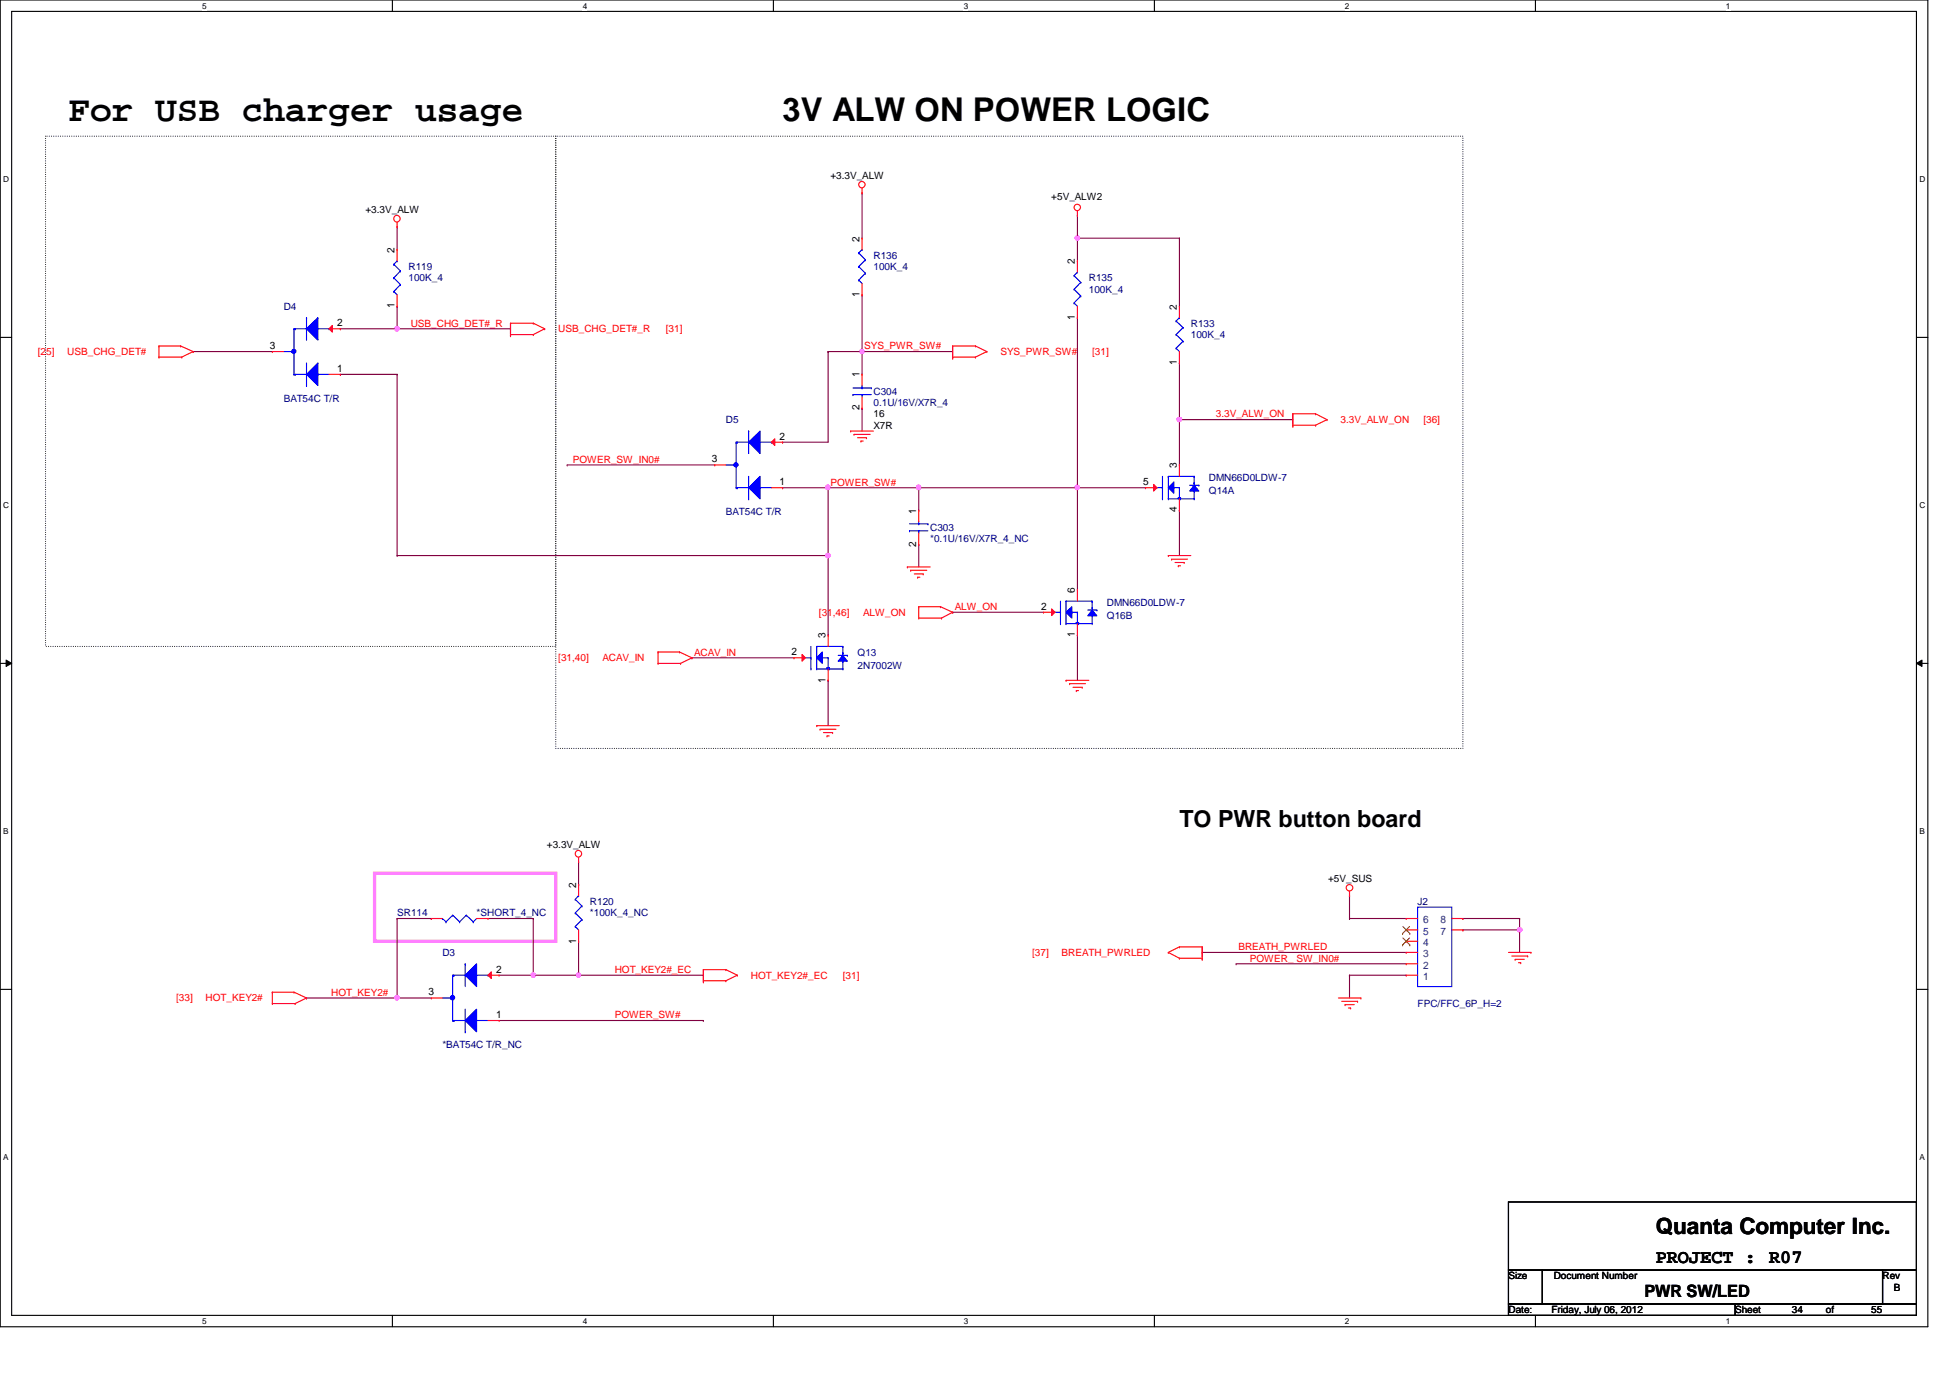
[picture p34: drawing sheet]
<svg xmlns="http://www.w3.org/2000/svg" width="297mm" height="210mm" viewBox="0 0 297 210" stroke-linecap="round" stroke-linejoin="round" font-family="sans-serif">
<defs><g id="words">
<text font-size="5.5" x="10.4" y="18.4">For USB charger usage</text>
<text font-size="5" x="119.2" y="18.5">3V ALW ON POWER LOGIC</text>
<text font-size="3.6" x="179.7" y="125.9">TO PWR button board</text>
<text font-size="3.4" x="252.2" y="188">Quanta Computer Inc.</text>
<text font-size="2.9" x="252.2" y="192.4">PROJECT : R07</text>
<text font-size="2.6" x="250.5" y="197.6">PWR SW/LED</text>
<g font-size="1.6">
<text x="60.1" y="38.5" transform="rotate(-90 60.1 38.5)">2</text>
<text x="130.9" y="36.8" transform="rotate(-90 130.9 36.8)">2</text>
<text x="163.7" y="40.2" transform="rotate(-90 163.7 40.2)">2</text>
<text x="60.1" y="47" transform="rotate(-90 60.1 47)">1</text>
<text x="130.9" y="45.3" transform="rotate(-90 130.9 45.3)">1</text>
<text x="179.3" y="47.2" transform="rotate(-90 179.3 47.2)">2</text>
<text x="41.1" y="53.2">3</text>
<text x="51.3" y="49.7">2</text>
<text x="163.7" y="48.7" transform="rotate(-90 163.7 48.7)">1</text>
<text x="51.3" y="56.6">1</text>
<text x="130.9" y="57.5" transform="rotate(-90 130.9 57.5)">1</text>
<text x="179.3" y="55.6" transform="rotate(-90 179.3 55.6)">1</text>
<text x="130.9" y="62.5" transform="rotate(-90 130.9 62.5)">2</text>
<text x="108.5" y="70.4">3</text>
<text x="118.7" y="67">2</text>
<text x="179.3" y="71.3" transform="rotate(-90 179.3 71.3)">3</text>
<text x="118.7" y="73.9">1</text>
<text x="174.1" y="73.9">5</text>
<text x="139.6" y="83.3" transform="rotate(-90 139.6 83.3)">2</text>
<text x="139.6" y="78.2" transform="rotate(-90 139.6 78.2)">1</text>
<text x="179.3" y="78.1" transform="rotate(-90 179.3 78.1)">4</text>
<text x="158.6" y="92.9">2</text>
<text x="163.7" y="90.3" transform="rotate(-90 163.7 90.3)">6</text>
<text x="120.6" y="99.8">2</text>
<text x="125.8" y="97.2" transform="rotate(-90 125.8 97.2)">3</text>
<text x="163.7" y="97.1" transform="rotate(-90 163.7 97.1)">1</text>
<text x="125.8" y="104" transform="rotate(-90 125.8 104)">1</text>
<text x="87.8" y="135.2" transform="rotate(-90 87.8 135.2)">2</text>
<text x="87.8" y="143.7" transform="rotate(-90 87.8 143.7)">1</text>
<text x="75.6" y="148.2">2</text>
<text x="65.3" y="151.6">3</text>
<text x="75.6" y="155.1">1</text>
</g>
<g font-size="1.6" fill="#004080">
<text x="216.8" y="142.4">5</text>
<text x="216.8" y="140.6">6</text>
<text x="219.4" y="142.4">7</text>
<text x="219.4" y="140.6">8</text>
<text x="216.8" y="149.3">1</text>
<text x="216.8" y="147.5">2</text>
<text x="216.8" y="145.8">3</text>
<text x="216.8" y="144.1">4</text>
</g>
<g font-size="1.5">
<text x="126.5" y="27.3">+3.3V_ALW</text>
<text x="55.7" y="32.5">+3.3V_ALW</text>
<text x="160.1" y="30.4">+5V_ALW2</text>
<text x="133.1" y="63.6">16</text>
<text x="133.1" y="65.3">X7R</text>
<text x="83.3" y="129.2">+3.3V_ALW</text>
<text x="202.3" y="134.4">+5V_SUS</text>
<text x="229.8" y="194.9">Size</text>
<text x="236.7" y="194.9">Document Number</text>
<text x="286.8" y="194.9">Rev</text>
<text x="288.5" y="196.6">B</text>
<text x="229.8" y="200">Date:</text>
<text x="236.3" y="200">Friday, July 06, 2012</text>
<text x="264.3" y="200">Sheet</text>
<text x="273" y="200">34</text>
<text x="278.1" y="200">of</text>
<text x="285" y="200">55</text>
</g>
<g font-size="1.5" fill="#000080">
<text x="62.2" y="41.1">R119</text>
<text x="133.1" y="39.4">R136</text>
<text x="133.1" y="41.1">100K_4</text>
<text x="43.2" y="47.2">D4</text>
<text x="62.2" y="42.8">100K_4</text>
<text x="165.9" y="42.8">R135</text>
<text x="165.9" y="44.6">100K_4</text>
<text x="181.4" y="49.8">R133</text>
<text x="181.4" y="51.5">100K_4</text>
<text x="43.2" y="61.2">BAT54C T/R</text>
<text x="110.6" y="64.4">D5</text>
<text x="133.1" y="60.1">C304</text>
<text x="133.1" y="61.8">0.1U/16V/X7R_4</text>
<text x="184.1" y="75.3">Q14A</text>
<text x="184.1" y="73.2">DMN66D0LDW-7</text>
<text x="110.6" y="78.4">BAT54C T/R</text>
<text x="141.7" y="80.9">C303</text>
<text x="141.7" y="82.6">*0.1U/16V/X7R_4_NC</text>
<text x="168.6" y="94.3">Q16B</text>
<text x="168.6" y="92.2">DMN66D0LDW-7</text>
<text x="130.6" y="99.9">Q13</text>
<text x="130.6" y="101.9">2N7002W</text>
<text x="89.9" y="137.8">R120</text>
<text x="215.9" y="137.8">J2</text>
<text x="60.5" y="139.6">SR114</text>
<text x="72.6" y="139.6">*SHORT_4_NC</text>
<text x="89.9" y="139.6">*100K_4_NC</text>
<text x="67.4" y="145.6">D3</text>
<text x="215.9" y="153.4">FPC/FFC_6P_H=2</text>
<text x="67.4" y="159.6">*BAT54C T/R_NC</text>
</g>
<g font-size="1.5" fill="#f00">
<text x="62.6" y="49.7">USB_CHG_DET#_R</text>
<text x="85" y="50.6">USB_CHG_DET#_R</text>
<text x="101.4" y="50.6">[31]</text>
<text x="131.7" y="53.2">SYS_PWR_SW#</text>
<text x="5.8" y="54.1">[25]</text>
<text x="10.2" y="54.1">USB_CHG_DET#</text>
<text x="152.4" y="54.1">SYS_PWR_SW#</text>
<text x="166.4" y="54.1">[31]</text>
<text x="185.2" y="63.6">3.3V_ALW_ON</text>
<text x="204.2" y="64.4">3.3V_ALW_ON</text>
<text x="216.8" y="64.4">[36]</text>
<text x="87.2" y="70.5">POWER_SW_IN0#</text>
<text x="126.5" y="74">POWER_SW#</text>
<text x="124.8" y="93.8">[31,46]</text>
<text x="131.5" y="93.8">ALW_ON</text>
<text x="145.5" y="92.9">ALW_ON</text>
<text x="85" y="100.7">[31,40]</text>
<text x="91.8" y="100.7">ACAV_IN</text>
<text x="105.7" y="99.9">ACAV_IN</text>
<text x="93.6" y="148.2">HOT_KEY2#_EC</text>
<text x="114.4" y="149.1">HOT_KEY2#_EC</text>
<text x="128.4" y="149.1">[31]</text>
<text x="157.2" y="145.6">[37]</text>
<text x="161.7" y="145.6">BREATH_PWRLED</text>
<text x="188.6" y="144.7">BREATH_PWRLED</text>
<text x="190.4" y="146.5">POWER_ SW_IN0#</text>
<text x="26.8" y="152.5">[33]</text>
<text x="31.3" y="152.5">HOT_KEY2#</text>
<text x="50.5" y="151.7">HOT_KEY2#</text>
<text x="93.6" y="155.1">POWER_SW#</text>
</g>
<g font-size="1.3">
<text x="30.8" y="1.4">5</text>
<text x="88.8" y="1.4">4</text>
<text x="146.8" y="1.4">3</text>
<text x="204.8" y="1.4">2</text>
<text x="262.9" y="1.4">1</text>
<text x=".5" y="27.7">D</text>
<text x="292.4" y="27.7">D</text>
<text x=".5" y="77.3">C</text>
<text x="292.4" y="77.3">C</text>
<text x=".5" y="127">B</text>
<text x="292.4" y="127">B</text>
<text x=".5" y="176.7">A</text>
<text x="292.4" y="176.7">A</text>
<text x="30.8" y="201.7">5</text>
<text x="88.8" y="201.7">4</text>
<text x="146.8" y="201.7">3</text>
<text x="204.8" y="201.7">2</text>
<text x="262.9" y="201.7">1</text>
</g>
</g></defs>
<path d="M0 0h293.7v202.1h-293.7zM1.8 1.7h290.1v198.7h-290.1z" fill="none" stroke="#000" stroke-width=".17"/>
<g fill="#fff">
<path d="M30.8 .2h.7v1.4h-.7z"/>
<path d="M30.8 200.6h.7v1.4h-.7z"/>
</g>
<path d="M59.8 0v1.7M59.8 200.4v1.7" fill="none" stroke="#000" stroke-width=".17"/>
<g fill="#fff">
<path d="M88.8 .2h.6v1.4h-.6z"/>
<path d="M88.8 200.6h.6v1.4h-.6z"/>
</g>
<path d="M117.8 0v1.7M117.8 200.4v1.7" fill="none" stroke="#000" stroke-width=".17"/>
<g fill="#fff">
<path d="M146.8 .2h.7v1.4h-.7z"/>
<path d="M146.8 200.6h.7v1.4h-.7z"/>
</g>
<path d="M175.8 0v1.7M175.8 200.4v1.7" fill="none" stroke="#000" stroke-width=".17"/>
<g fill="#fff">
<path d="M204.8 .2h.7v1.4h-.7z"/>
<path d="M204.8 200.6h.7v1.4h-.7z"/>
</g>
<path d="M233.9 0v1.7M233.9 200.4v1.7" fill="none" stroke="#000" stroke-width=".17"/>
<g fill="#fff">
<path d="M262.9 .2h.7v1.4h-.7z"/>
<path d="M262.9 200.6h.7v1.4h-.7z"/>
<path d="M.5 26.5h.9v1.4h-.9z"/>
<path d="M292.4 26.5h.9v1.4h-.9z"/>
<path d="M.5 76.2h.9v1.4h-.9z"/>
<path d="M292.4 76.2h.9v1.4h-.9z"/>
</g>
<path d="M0 51.4h1.8M291.9 51.4h1.8" fill="none" stroke="#000" stroke-width=".17"/>
<g fill="#fff">
<path d="M.5 125.9h.8v1.4h-.8z"/>
<path d="M292.4 125.9h.8v1.4h-.8z"/>
</g>
<path d="M0 101h1.8M291.9 101h1.8" fill="none" stroke="#000" stroke-width=".17"/>
<path d="M.9 100.5l.9 .5-.9 .5zM291.9 101l.9-.5v1z" fill="#000"/>
<path d="M.9 100.5l.9 .5-.9 .5zM291.9 101l.9-.5v1z" fill="none" stroke="#000" stroke-width=".15"/>
<g fill="#fff">
<path d="M.5 175.5h.8v1.4h-.8z"/>
<path d="M292.4 175.5h.8v1.4h-.8z"/>
</g>
<path d="M0 150.7h1.8M291.9 150.7h1.8" fill="none" stroke="#000" stroke-width=".17"/>
<path d="M6.9 20.7h77.8v77.8h-77.8zM84.7 20.7h138.1v93.3h-138.1z" fill="none" stroke="#000" stroke-width=".17" stroke-dasharray="0 .3"/>
<path d="M57.1 133h27.6v10.4h-27.6z" fill="none" stroke="#ff80ff" stroke-width=".51"/>
<g fill="none" stroke="#800040" stroke-width=".17">
<path d="M29.4 53.6h.1M29.4 53.6h12.1M60.5 57h.1M60.5 57v27.6M126.1 53.6h.1M126.1 53.6v13.8h-6.9M86.4 70.8h.1M86.4 70.8h22.5M119.2 67.4h.1M179.7 63.9h.1M179.7 63.9h17.2M145.1 93.3h.1"/>
<path d="M145.1 93.3h13.9M164.1 96.7h.1M164.1 96.7v6.9"/>
</g>
<circle cx="179.7" cy="63.9" r=".33" fill="#f0f"/>
<circle cx="179.7" cy="63.9" r=".33" fill="none" stroke="#f0f" stroke-width=".17"/>
<path d="M131.3 29.4h.1M131.3 29.4v6.9M131.3 53.6h.1M131.3 44.9h.1M131.3 44.9v8.7M131.3 53.6h13.8M119.2 74.3h.1M119.2 74.3h6.9M105.4 100.2h.1M105.4 100.2h15.5" fill="none" stroke="#800040" stroke-width=".17"/>
<circle cx="131.3" cy="53.5" r=".32" fill="#f0f"/>
<circle cx="131.3" cy="53.5" r=".32" fill="none" stroke="#f0f" stroke-width=".17"/>
<path d="M164.1 36.3h.1M164.1 36.3v3.5" fill="none" stroke="#800040" stroke-width=".17"/>
<circle cx="164.1" cy="36.3" r=".32" fill="#f0f"/>
<circle cx="164.1" cy="36.3" r=".32" fill="none" stroke="#f0f" stroke-width=".17"/>
<g fill="none" stroke="#800040" stroke-width=".17">
<path d="M164.1 36.3h.1M164.1 32.8h.1M164.1 36.3h15.6M164.1 32.8v3.5M179.7 36.3h.1M179.7 36.3v10.4M126.1 53.6h.1M126.1 53.6h5.2M179.7 55.3h.1M179.7 55.3v15.5M126.1 74.3h.1M126.1 74.3v10.3"/>
<path d="M164.1 74.3h.1M164.1 74.3v15.5M179.7 77.7h.1M179.7 63.9h.1M179.7 77.7v6.9M126.1 103.6h.1M126.1 103.6v6.9"/>
</g>
<circle cx="126.1" cy="74.2" r=".34" fill="#f0f"/>
<circle cx="126.1" cy="74.2" r=".34" fill="none" stroke="#f0f" stroke-width=".17"/>
<g fill="none" stroke="#800040" stroke-width=".17">
<path d="M131.3 53.6h.1M131.3 53.6v3.4M164.1 48.4h.1M164.1 48.4v25.9M126.1 74.3h.1M126.1 74.3h48.4M131.3 62.2h.1M131.3 62.2v3.5M140 74.3h.1M140 74.3v3.4M164.1 74.3h.1M140 82.9h.1"/>
<path d="M140 82.9v3.5"/>
</g>
<circle cx="164.1" cy="74.2" r=".33" fill="#f0f"/>
<circle cx="164.1" cy="74.2" r=".33" fill="none" stroke="#f0f" stroke-width=".17"/>
<circle cx="139.9" cy="74.2" r=".33" fill="#f0f"/>
<circle cx="139.9" cy="74.2" r=".33" fill="none" stroke="#f0f" stroke-width=".17"/>
<path d="M60.5 84.6h.1M60.5 84.6h65.6M126.1 84.6h.1M126.1 84.6v12.1" fill="none" stroke="#800040" stroke-width=".17"/>
<circle cx="126.1" cy="84.6" r=".34" fill="#f0f"/>
<circle cx="126.1" cy="84.6" r=".34" fill="none" stroke="#f0f" stroke-width=".17"/>
<path d="M60.5 50.1h.1M60.5 50.1h17.3" fill="none" stroke="#800040" stroke-width=".17"/>
<circle cx="60.5" cy="50.1" r=".33" fill="#f0f"/>
<circle cx="60.5" cy="50.1" r=".33" fill="none" stroke="#f0f" stroke-width=".17"/>
<g fill="none" stroke="#800040" stroke-width=".17">
<path d="M60.5 34.5h.1M60.5 34.5v3.5M51.9 50.1h.1M51.9 57h.1M51.9 57h8.6M60.5 46.7h.1M60.5 46.7v3.4h-8.6M88.1 134.7h.1M88.1 131.3v3.4M76 148.5h5.2M81.2 148.5h.1M88.1 148.5h.1"/>
<path d="M88.1 148.5h19M88.1 143.4v5.1M107.1 148.5h.1"/>
</g>
<circle cx="88.1" cy="148.5" r=".32" fill="#f0f"/>
<circle cx="88.1" cy="148.5" r=".32" fill="none" stroke="#f0f" stroke-width=".17"/>
<g fill="none" stroke="#800040" stroke-width=".17">
<path d="M205.6 136.4h.1M205.6 139.9h.1M205.6 136.4v3.5M205.6 139.9h8.6M222.8 139.9h.1M222.8 139.9h8.7M231.5 139.9h.1M231.5 139.9v5.2M60.5 152h.1M60.5 152h5.2M76 155.4h31.1M107.1 155.4h.1"/>
<path d="M183.1 145.1h.1M183.1 145.1h31.1M205.6 148.5h.1M205.6 148.5v3.5M205.6 148.5h8.6M222.8 141.6h.1M222.8 141.6h8.7M231.5 141.6h.1"/>
</g>
<circle cx="231.5" cy="141.6" r=".33" fill="#f0f"/>
<circle cx="231.5" cy="141.6" r=".33" fill="none" stroke="#f0f" stroke-width=".17"/>
<path d="M74.3 139.9h6.9M81.2 139.9h.1M81.2 139.9v8.6M81.2 148.5h.1M188.3 146.8h.1M188.3 146.8h25.9" fill="none" stroke="#800040" stroke-width=".17"/>
<circle cx="81.2" cy="148.5" r=".32" fill="#f0f"/>
<circle cx="81.2" cy="148.5" r=".32" fill="none" stroke="#f0f" stroke-width=".17"/>
<path d="M60.5 139.9h.1M60.5 139.9v12.1h-13.8M60.5 139.9h5.2M65.7 139.9h.1M46.7 152h.1M81.2 148.5h6.9M88.1 148.5h.1" fill="none" stroke="#800040" stroke-width=".17"/>
<circle cx="60.5" cy="152" r=".33" fill="#f0f"/>
<circle cx="60.5" cy="152" r=".33" fill="none" stroke="#f0f" stroke-width=".17"/>
<g fill="none" stroke="#f00" stroke-width=".17">
<path d="M60.5 34.5h.1M60.5 33.9v.6M131.3 29.4h.1M131.3 28.7v.7M164.1 32.8h.1M164.1 32.1v.7M24.2 52.7h.1M24.2 54.4h.1M24.2 52.7h3.3M24.2 54.4h3.5M24.2 52.7v1.7M27.5 52.7h.1"/>
<path d="M27.5 52.7l1.9 .9M27.7 54.4h.1M29.4 53.6h.1M29.4 53.6l-1.7 .8M77.8 51.1h.1M77.8 51h.1M77.8 49.2h.1M77.8 49.2v1.9M77.8 49.2h3.4M77.8 51h3.4M81.2 49.2h.1M81.2 51h.1"/>
<path d="M81.2 49.2l1.8 .9M83 50.1h.1M83 50.1l-1.8 .9M145.1 54.6h.1M145.1 54.4h.1M145.1 52.7h.1M145.1 52.7v1.9M145.1 52.7h3.5M145.1 54.4h3.5M148.6 52.7h.1M148.6 54.4h.1M148.6 52.7l1.7 .9"/>
<path d="M150.3 53.6h.1M150.3 53.6l-1.7 .8M129.6 65.7h.1M129.6 65.7h3.5M130.1 66.2h.1M130.1 66.2h2.4M130.6 66.7h1.4M131.1 67.2h.1M131.1 67.2h.4M132 66.7h.1M196.9 64.9h.1M196.9 64.8h.1"/>
<path d="M196.9 63h.1M196.9 63v1.9M196.9 63h3.5M196.9 64.8h3.5M200.4 63h.1M200.4 64.8h.1M200.4 63l1.7 .9M202.1 63.9h.1M202.1 63.9l-1.7 .9M100.2 99.3h.1M100.2 99.3h3.3M100.2 99.3v1.7"/>
<path d="M103.5 99.3h.1M103.5 99.3l1.9 .9M138.2 86.4h.1M138.2 86.4h3.5M138.7 86.9h.1M138.7 86.9h2.5M139.3 87.4h1.3M139.8 87.9h.1M139.8 87.9h.3M140 92.4h.1M140 94.1h.1M140 92.4h3.3"/>
<path d="M140 94.1h3.4M140 92.4v1.7M140.6 87.4h.1M143.3 92.4h.1M143.3 92.4l1.8 .9M143.4 94.1h.1M145.1 93.3h.1M145.1 93.3l-1.7 .8M178 84.6h.1M178 84.6h3.4M178.5 85.2h.1M178.5 85.2h2.4"/>
<path d="M179 85.7h1.4M179.5 86.2h.1M179.5 86.2h.3M180.4 85.7h.1M100.2 101h.1M100.2 101h3.5M103.7 101h.1M105.4 100.2h.1M105.4 100.2l-1.7 .8M124.4 110.5h.1M124.4 110.5h3.4M124.9 111.1h.1"/>
<path d="M124.9 111.1h2.4M125.4 111.6h1.4M126 112.1h.1M126 112.1h.3M126.8 111.6h.1M162.4 103.6h.1M162.4 103.6h3.5M162.9 104.1h.1M162.9 104.1h2.5M163.4 104.7h1.4M164 105.2h.1M164 105.2h.3"/>
<path d="M164.8 104.7h.1M88.1 131.3h.1M88.1 130.6v.7M205.6 136.4h.1M205.6 135.8v.6M41.5 151.1h.1M41.5 152.9h.1M41.5 151.1h3.3M41.5 152.9h3.5M41.5 151.1v1.8M44.8 151.1h.1M44.8 151.1l1.9 .9"/>
<path d="M45 152.9h.1M46.7 152h.1M46.7 152l-1.7 .9M107.1 149.6h.1M107.1 149.4h.1M107.1 147.7h.1M107.1 147.7v1.9M107.1 147.7h3.5M107.1 149.4h3.5M110.6 147.7h.1M110.6 149.4h.1M110.6 147.7l1.7 .8"/>
<path d="M112.3 148.5h.1M112.3 148.5l-1.7 .9M178 145.1h.1M178 145.1l1.7 .9M179.7 144.2h.1M179.7 146h.1M179.7 144.2h3.4M179.7 144.2l-1.7 .9M179.7 146h3.4M183.1 146.1h.1M183.1 146h.1M183.1 144.2h.1"/>
<path d="M183.1 144.2v1.9M203.9 152h3.4M204.4 152.5h2.4M204.9 153h.1M204.9 153h1.4M205.4 153.5h.3M205.7 153.5h.1M206.8 152.5h.1M207.3 152h.1M229.8 145.1h3.4M230.3 145.6h2.4M230.8 146.1h.1"/>
<path d="M230.8 146.1h1.4M231.3 146.6h.3M231.6 146.6h.1M232.7 145.6h.1M233.2 145.1h.1"/>
<circle cx="60.5" cy="33.3" r=".5"/>
<circle cx="131.3" cy="28.1" r=".49"/>
<circle cx="164.1" cy="31.6" r=".49"/>
<circle cx="88.1" cy="130" r=".5"/>
<circle cx="205.6" cy="135.2" r=".5"/>
</g>
<path d="M229.8 183.1h62.1v10.4h-62.1zM229.8 193.5h5.1v5.1h-5.1zM229.8 198.6h34.5v1.8h-34.5zM234.9 193.5h51.9v5.1h-51.9zM264.3 198.6h27.6v1.8h-27.6zM286.8 193.5h5.1v5.1h-5.1z" fill="none" stroke="#000" stroke-width=".17"/>
<path d="M125.3 99.3v1.7l-.9-.8z" fill="#00f"/>
<path d="M125.3 99.3v1.7l-.9-.8z" fill="none" stroke="#00f" stroke-width=".17"/>
<path d="M128.4 99.8l.7 .9h-1.4z" fill="#00f"/>
<g fill="none" stroke="#00f" stroke-width=".17">
<path d="M123.5 98.5v3.4M124.4 98.5h.1M124.4 98.5h4M124.4 98.5v3.4M127.7 99.8h1.4M128.4 99.8l.7 .9h-1.4zM128.4 98.5h.1M128.4 99.5h.1M128.4 98.5v1.3M129.1 99.8h.1M122.7 100.2h.8M123.5 100.2h.1"/>
<path d="M123.5 101.9h.1M124.4 101.9h.1M124.4 101.9h4M125.3 100.2h.1M125.3 100.2h.8M126 101.7h.1M126 101.7v.2M126 101.7h.3M126.1 101.9h.1M126.1 100.2h.1M126.1 100.2v1.7M126.3 101.7h.1"/>
<path d="M126.3 101.9h.1M126.3 101.7v.2M128.4 101.9h.1M128.4 100.7h.1M128.4 100.7v1.2"/>
</g>
<path d="M122.2 99.7l.5 .5-.5 .5z" fill="#f00"/>
<path d="M131.3 57h.1M131.3 57v1.7M131.3 62.2h.1M131.3 60.5v1.7M122.2 99.7l.5 .5-.5 .5zM126.1 96.7h.1M126.1 96.7v1.8M120.9 100.2h.1M120.9 100.2h1.8M126.1 103.6h.1M126.1 101.9v1.7" fill="none" stroke="#f00" stroke-width=".17"/>
<path d="M129.9 59.1h2.8M131.3 59.1h.1M131.3 58.7v.4M132.7 59.1h.1M129.9 60.1h.1M129.9 60.1h2.8M131.3 60.1h.1M131.3 60.1v.4" fill="none" stroke="#00f" stroke-width=".17"/>
<path d="M178.8 73.4v1.7l-.8-.8z" fill="#00f"/>
<path d="M178.8 73.4v1.7l-.8-.8z" fill="none" stroke="#00f" stroke-width=".17"/>
<path d="M181.9 73.9l.7 .9h-1.4z" fill="#00f"/>
<g fill="none" stroke="#00f" stroke-width=".17">
<path d="M176.2 74.3h.9M177.1 74.3h.1M177.1 76h.1M177.1 72.6v3.4M178 72.6h.1M178 76h.1M178 72.6h3.9M178 72.6v3.4M178 76h3.9M178.8 74.3h.1M178.8 74.3h.9M179.5 75.8h.1"/>
<path d="M179.5 75.8v.2M179.5 75.8h.3M179.7 76h.1M179.7 74.3h.1M179.7 74.3v1.7M179.8 75.8h.1M179.8 76h.1M179.8 75.8v.2M181.2 73.9h1.4M181.9 73.9l.7 .9h-1.4zM181.9 72.6h.1M181.9 73.6h.1"/>
<path d="M181.9 76h.1M181.9 74.8h.1M181.9 72.6v1.3M181.9 74.8v1.2M182.6 73.9h.1"/>
</g>
<path d="M175.7 73.8l.5 .5-.5 .5z" fill="#f00"/>
<path d="M174.5 74.3h.1M174.5 74.3h1.7M175.7 73.8l.5 .5-.5 .5zM179.7 70.8h.1M179.7 77.7h.1M179.7 70.8v1.8M179.7 76v1.7M65.7 139.9h.1M65.7 139.9h1.7M72.6 139.9h1.7M74.3 139.9h.1" fill="none" stroke="#f00" stroke-width=".17"/>
<path d="M67.4 139.9h.1M67.4 139.9l.5 .5M69 139.4h.1M69 139.4l1 1M69 139.4l-1.1 1M71 139.4h.1M71 139.4l1.1 1M71 139.4l-1 1M72.6 139.9l-.5 .5M67.9 140.4h.1M70 140.4h.1M72.1 140.4h.1" fill="none" stroke="#00f" stroke-width=".17"/>
<path d="M162.4 93.3l.9-.9v1.7z" fill="#00f"/>
<path d="M162.4 93.3l.9-.9v1.7z" fill="none" stroke="#00f" stroke-width=".17"/>
<path d="M166.4 92.9l.7 .9h-1.4z" fill="#00f"/>
<g fill="none" stroke="#00f" stroke-width=".17">
<path d="M160.7 93.3h.8M161.5 93.3h.1M161.5 95h.1M161.5 91.6v3.4M162.4 91.6h.1M162.4 95h.1M162.4 91.6h4M162.4 91.6v3.4M162.4 95h4M163.3 93.3h.1M163.3 93.3h.8M164 94.8h.1"/>
<path d="M164 94.8v.2M164 94.8h.3M164.1 95h.1M164.1 93.3h.1M164.1 93.3v1.7M164.3 94.8h.1M164.3 95h.1M164.3 94.8v.2M165.7 92.9h1.4M166.4 92.9l.7 .9h-1.4zM166.4 91.6h.1M166.4 92.6h.1"/>
<path d="M166.4 95h.1M166.4 93.8h.1M166.4 91.6v1.3M166.4 93.8v1.2M167.1 92.9h.1"/>
</g>
<path d="M160.2 92.8l.5 .5-.5 .5z" fill="#f00"/>
<g fill="none" stroke="#f00" stroke-width=".17">
<path d="M60.5 38h.1M60.5 38v1.8M60.5 46.7h.1M60.5 44.9v1.8M159 93.3h.1M159 93.3h1.7M160.2 92.8l.5 .5-.5 .5zM164.1 89.8h.1M164.1 96.7h.1M164.1 89.8v1.8M164.1 95v1.7M214.2 139.9h.1"/>
<path d="M214.2 139.9h1.7M221.1 139.9h1.7M222.8 139.9h.1M214.2 148.5h.1M214.2 146.8h.1M214.2 145.1h.1M214.2 143.4h.1M214.2 141.6h.1M214.2 148.5h1.7M214.2 146.8h1.7M214.2 145.1h1.7M214.2 143.4h1.7"/>
<path d="M214.2 141.6h1.7M221.1 141.6h1.7M222.8 141.6h.1"/>
</g>
<g fill="none" stroke="#00f" stroke-width=".17">
<path d="M60.5 39.8h.1M60.5 39.8l-.5 .5M60 44.4h.1M60 42.3h.1M60 40.3h.1M60 44.4l.5 .5M60 42.3l1 1M60 40.3l1 1M61 43.3h.1M61 41.3h.1M61 43.3l-1 1.1M61 41.3l-1 1"/>
<path d="M215.9 138.2h5.2v12.1h-5.2z"/>
</g>
<path d="M213.7 143.9h.1M213.7 142.2h.1M213.7 142.9l1.1 1M213.7 141.1l1.1 1.1M214.7 142.9l-1 1M214.7 141.1l-1 1.1M214.8 143.9h.1M214.8 142.2h.1" fill="none" stroke="#804000" stroke-width=".15"/>
<circle cx="68.9" cy="152" r=".33" fill="#00f"/>
<circle cx="68.9" cy="152" r=".33" fill="none" stroke="#00f" stroke-width=".17"/>
<path d="M70.9 155.4l1.7-1.7v3.5z" fill="#00f"/>
<path d="M70.9 155.4l1.7-1.7v3.5z" fill="none" stroke="#00f" stroke-width=".17"/>
<path d="M70.9 148.5l1.7-1.7v3.5z" fill="#00f"/>
<g fill="none" stroke="#00f" stroke-width=".17">
<path d="M67.4 152h1.2M68.6 152h.1M69 148.5h.1M69 155.4h.1M69 155.4h1.9M69 148.5h1.9M69 148.5v3.1M69 152.4v3M69.1 155.4h.1M69.1 148.5h.1M70.9 148.5l1.7-1.7v3.5zM70.9 146.8h.1"/>
<path d="M70.9 157.2h.1M70.9 146.8v3.5M70.9 153.7v3.5M72.6 155.4h.1M72.6 155.4h1.7M72.6 148.5h1.7M74.3 148.5h.1"/>
</g>
<path d="M65.7 152h.1M65.7 152h1.7" fill="none" stroke="#f00" stroke-width=".17"/>
<path d="M74.8 148v1.1l-.5-.6z" fill="#f00"/>
<path d="M74.3 148.5h1.7M74.3 155.4h1.7M74.8 148v1.1l-.5-.6zM76 148.5h.1M76 155.4h.1" fill="none" stroke="#f00" stroke-width=".17"/>
<circle cx="112.1" cy="70.8" r=".32" fill="#00f"/>
<circle cx="112.1" cy="70.8" r=".32" fill="none" stroke="#00f" stroke-width=".17"/>
<path d="M115.8 72.6v3.4l-1.8-1.7z" fill="#00f"/>
<path d="M115.8 72.6v3.4l-1.8-1.7z" fill="none" stroke="#00f" stroke-width=".17"/>
<path d="M114 67.4l1.8-1.7v3.4z" fill="#00f"/>
<g fill="none" stroke="#00f" stroke-width=".17">
<path d="M110.6 70.8h1.2M111.8 70.8h.1M112.1 67.4h.1M112.1 74.3h.1M112.1 74.3h1.9M112.1 67.4h1.9M112.1 67.4v3.1M112.1 71.2v3.1M112.3 74.3h.1M112.3 67.4h.1M114 67.4l1.8-1.7v3.4zM114 65.7h.1"/>
<path d="M114 76h.1M114 65.7v3.4M114 72.6v3.4M115.8 74.3h.1M115.8 74.3h1.7M115.8 67.4h1.7M117.5 67.4h.1"/>
</g>
<path d="M108.9 70.8h.1M108.9 70.8h1.7" fill="none" stroke="#f00" stroke-width=".17"/>
<path d="M117.5 67.4l.5-.6v1.1z" fill="#f00"/>
<g fill="none" stroke="#f00" stroke-width=".17">
<path d="M131.3 36.3h.1M131.3 36.3v1.7M131.3 44.9h.1M131.3 43.2v1.7M117.5 67.4l.5-.6v1.1zM117.5 67.4h1.7M117.5 74.3h1.7M119.2 67.4h.1M119.2 74.3h.1M140 77.7h.1M140 77.7v1.8M140 82.9h.1"/>
<path d="M140 81.2v1.7M88.1 134.7h.1M88.1 134.7v1.7M88.1 143.4h.1M88.1 141.6v1.8"/>
</g>
<g fill="none" stroke="#00f" stroke-width=".17">
<path d="M130.8 38.5h.1M130.8 38.5l1 1.1M131.3 38h.1M131.3 38l-.5 .5M131.8 39.6h.1M131.8 39.6l-1 1M130.8 42.7h.1M130.8 40.6h.1M130.8 42.7l.5 .5M130.8 40.6l1 1M131.8 41.6h.1M131.8 41.6l-1 1.1"/>
<path d="M138.6 79.8h2.7M140 79.8h.1M140 79.5v.3M141.3 79.8h.1M138.6 80.9h.1M138.6 80.9h2.7M140 80.9h.1M140 80.9v.3M87.6 139.1h.1M87.6 137h.1M87.6 139.1l1 1M87.6 137l1 1"/>
<path d="M88.1 136.4h.1M88.1 136.4l-.5 .6M88.6 138h.1M88.6 138l-1 1.1M87.6 141.1h.1M87.6 141.1l.5 .5M88.6 140.1h.1M88.6 140.1l-1 1"/>
</g>
<circle cx="44.8" cy="53.5" r=".32" fill="#00f"/>
<circle cx="44.8" cy="53.5" r=".32" fill="none" stroke="#00f" stroke-width=".17"/>
<path d="M46.7 57l1.7-1.7v3.4z" fill="#00f"/>
<path d="M46.7 57l1.7-1.7v3.4z" fill="none" stroke="#00f" stroke-width=".17"/>
<path d="M46.7 50.1l1.7-1.7v3.4z" fill="#00f"/>
<g fill="none" stroke="#00f" stroke-width=".17">
<path d="M43.2 53.6h1.2M44.4 53.6h.1M44.8 50.1h.1M44.8 57h.1M44.8 57h1.9M44.8 50.1h1.9M44.8 50.1v3.1M44.8 53.9v3.1M45 57h.1M45 50.1h.1M46.7 50.1l1.7-1.7v3.4zM46.7 48.4h.1"/>
<path d="M46.7 58.7h.1M46.7 48.4v3.4M46.7 55.3v3.4M48.4 57h.1M48.4 57h1.7M48.4 50.1h1.7M50.1 50.1h.1"/>
</g>
<path d="M41.5 53.6h.1M41.5 53.6h1.7" fill="none" stroke="#f00" stroke-width=".17"/>
<path d="M50.1 50.1l.5-.5v1z" fill="#f00"/>
<g fill="none" stroke="#f00" stroke-width=".17">
<path d="M164.1 39.8h.1M164.1 39.8v1.6M50.1 50.1l.5-.5v1zM50.1 50.1h1.8M50.1 57h1.8M51.9 50.1h.1M51.9 57h.1M164.1 48.4h.1M164.1 46.7v1.7M179.7 55.3h.1M179.7 46.7h.1M179.7 46.7v1.7"/>
<path d="M179.7 53.6v1.7"/>
</g>
<g fill="none" stroke="#00f" stroke-width=".17">
<path d="M163.6 46.1h.1M163.6 44.1h.1M163.6 42h.1M163.6 46.1l.5 .6M163.6 44.1l1 1M163.6 42l1 1M164.1 41.4h.1M164.1 41.4l-.5 .6M164.6 45.1h.1M164.6 43h.1M164.6 45.1l-1 1M164.6 43l-1 1.1"/>
<path d="M179.2 53h.1M179.2 51h.1M179.2 48.9h.1M179.2 53l.5 .6M179.2 51l1 1M179.2 48.9l1 1M179.7 48.4h.1M179.7 48.4l-.5 .5M180.2 52h.1M180.2 49.9h.1M180.2 52l-1 1M180.2 49.9l-1 1.1"/>
</g>
<circle cx="179.7" cy="63.9" r=".33" fill="#f0f"/>
<circle cx="179.7" cy="63.9" r=".33" fill="none" stroke="#f0f" stroke-width=".17"/>
<circle cx="131.3" cy="53.5" r=".32" fill="#f0f"/>
<circle cx="131.3" cy="53.5" r=".32" fill="none" stroke="#f0f" stroke-width=".17"/>
<circle cx="164.1" cy="36.3" r=".32" fill="#f0f"/>
<circle cx="164.1" cy="36.3" r=".32" fill="none" stroke="#f0f" stroke-width=".17"/>
<circle cx="126.1" cy="74.2" r=".34" fill="#f0f"/>
<circle cx="126.1" cy="74.2" r=".34" fill="none" stroke="#f0f" stroke-width=".17"/>
<circle cx="164.1" cy="74.2" r=".33" fill="#f0f"/>
<circle cx="164.1" cy="74.2" r=".33" fill="none" stroke="#f0f" stroke-width=".17"/>
<circle cx="139.9" cy="74.2" r=".33" fill="#f0f"/>
<circle cx="139.9" cy="74.2" r=".33" fill="none" stroke="#f0f" stroke-width=".17"/>
<circle cx="126.1" cy="84.6" r=".34" fill="#f0f"/>
<circle cx="126.1" cy="84.6" r=".34" fill="none" stroke="#f0f" stroke-width=".17"/>
<circle cx="60.5" cy="50.1" r=".33" fill="#f0f"/>
<circle cx="60.5" cy="50.1" r=".33" fill="none" stroke="#f0f" stroke-width=".17"/>
<circle cx="88.1" cy="148.5" r=".32" fill="#f0f"/>
<circle cx="88.1" cy="148.5" r=".32" fill="none" stroke="#f0f" stroke-width=".17"/>
<circle cx="231.5" cy="141.6" r=".33" fill="#f0f"/>
<circle cx="231.5" cy="141.6" r=".33" fill="none" stroke="#f0f" stroke-width=".17"/>
<circle cx="81.2" cy="148.5" r=".32" fill="#f0f"/>
<circle cx="81.2" cy="148.5" r=".32" fill="none" stroke="#f0f" stroke-width=".17"/>
<circle cx="60.5" cy="152" r=".33" fill="#f0f"/>
<circle cx="60.5" cy="152" r=".33" fill="none" stroke="#f0f" stroke-width=".17"/>
<use href="#words"/>
</svg>
